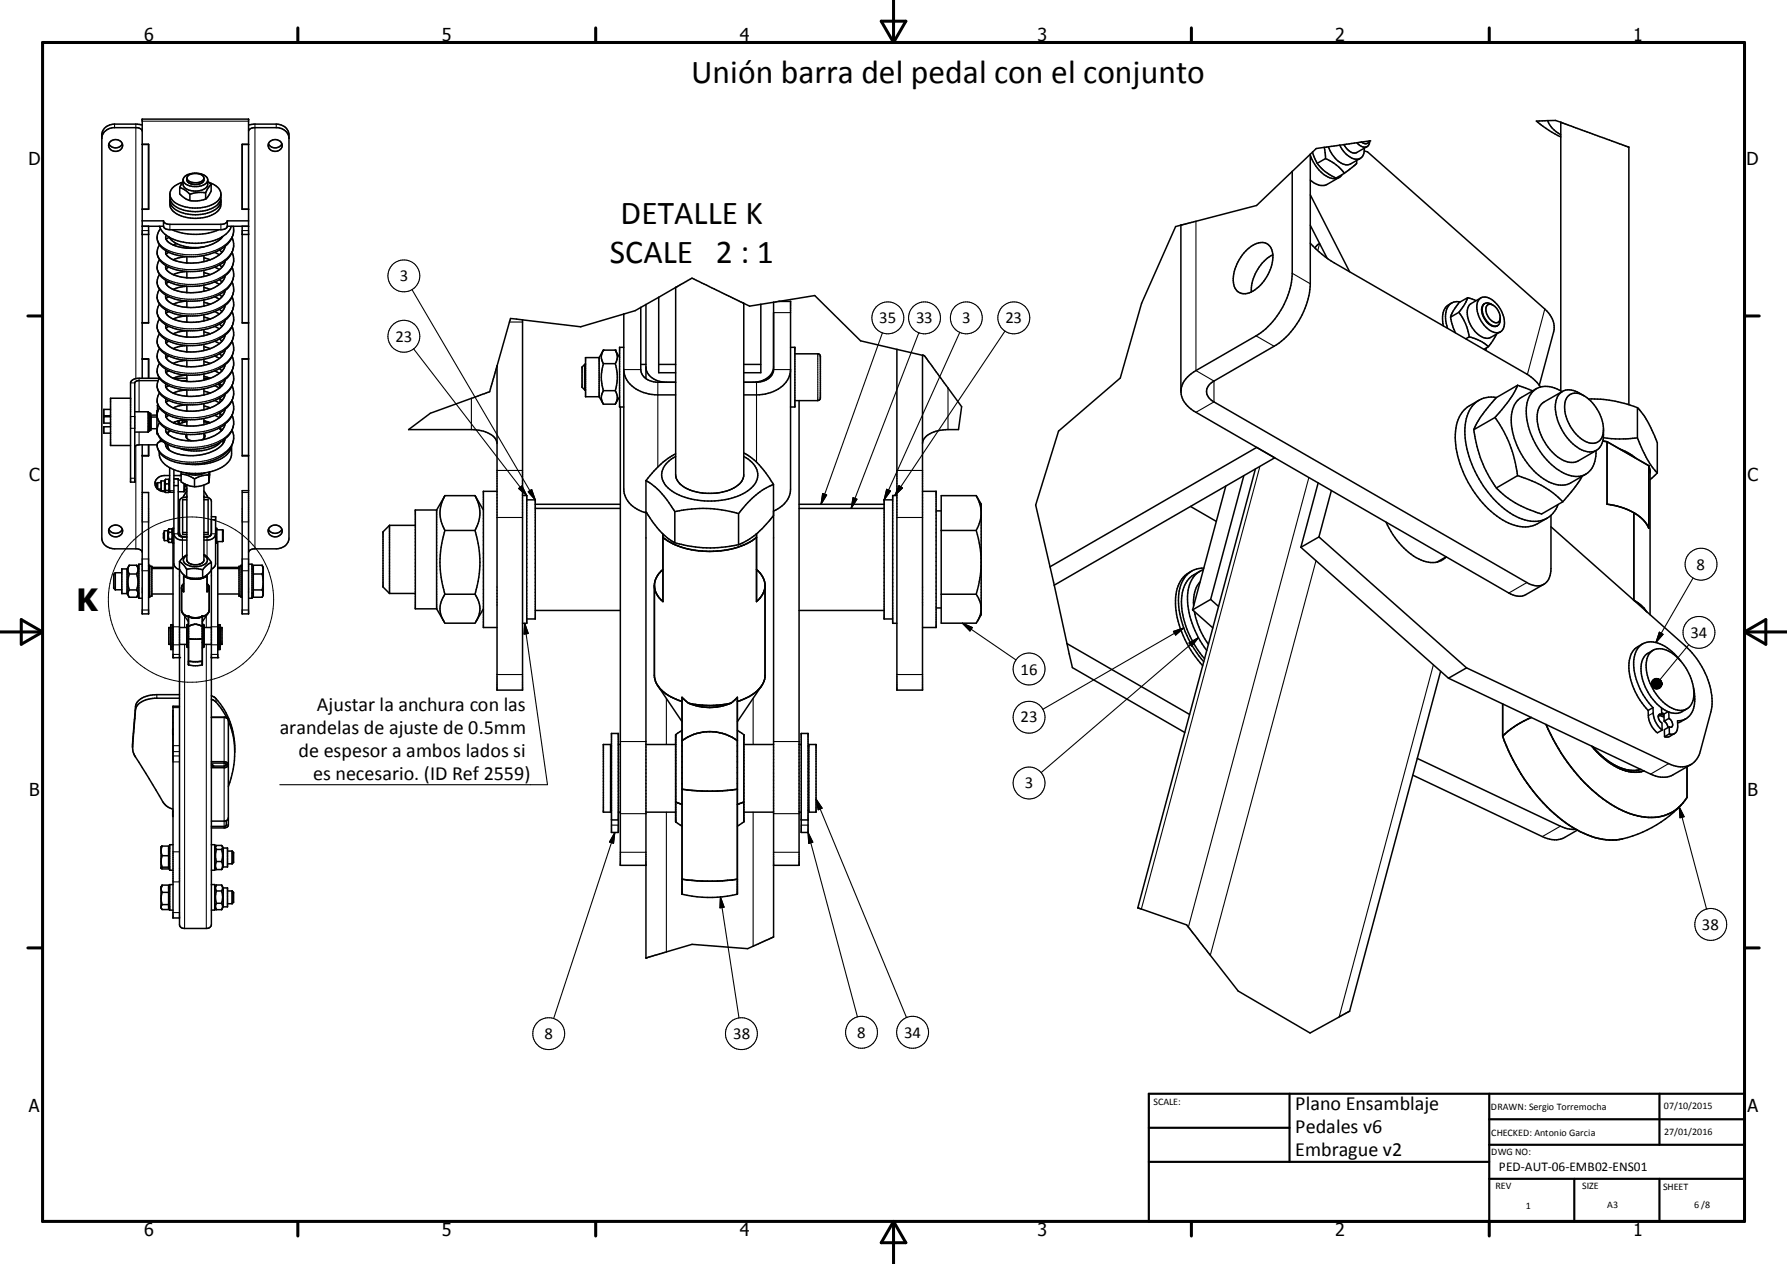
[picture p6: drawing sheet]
<svg xmlns="http://www.w3.org/2000/svg" width="420mm" height="297mm" viewBox="0 0 420 297" stroke-linecap="round" stroke-linejoin="round" font-family="sans-serif">
<defs><g id="words">
<g font-size="7.9">
<text x="162.5" y="19.5">Unión barra del pedal con el conjunto</text>
<text x="145.9" y="52.7">DETALLE K</text>
<text x="143.3" y="61.7">SCALE 2 : 1</text>
</g>
<text font-size="7.2" x="17.9" y="143.5">K</text>
<g font-size="4.7">
<text x="74.5" y="167">Ajustar la anchura con las</text>
<text x="65.8" y="172.5">arandelas de ajuste de 0.5mm</text>
<text x="70.2" y="177.8">de espesor a ambos lados si</text>
<text x="73.6" y="183.2">es necesario. (ID Ref 2559)</text>
<text x="304.5" y="260.8">Plano Ensamblaje</text>
<text x="304.5" y="266.2">Pedales v6</text>
<text x="304.5" y="271.6">Embrague v2</text>
</g>
<g font-size="4.2">
<text x="33.9" y="9.6">6</text>
<text x="103.9" y="9.6">5</text>
<text x="173.9" y="9.6">4</text>
<text x="243.8" y="9.6">3</text>
<text x="313.9" y="9.6">2</text>
<text x="383.9" y="9.6">1</text>
<text x="6.7" y="38.7">D</text>
<text x="410.5" y="38.7">D</text>
<text x="6.9" y="112.9">C</text>
<text x="410.7" y="112.9">C</text>
<text x="6.9" y="187.1">B</text>
<text x="410.7" y="187.1">B</text>
<text x="6.8" y="261.4">A</text>
<text x="410.7" y="261.4">A</text>
<text x="33.9" y="290.4">6</text>
<text x="103.9" y="290.4">5</text>
<text x="173.9" y="290.4">4</text>
<text x="243.8" y="290.4">3</text>
<text x="313.9" y="290.4">2</text>
<text x="383.9" y="290.4">1</text>
</g>
<g font-size="3.9">
<text x="94" y="66.1">3</text>
<text x="206.7" y="75.9">35</text>
<text x="215.3" y="75.9">33</text>
<text x="226.1" y="75.9">3</text>
<text x="236.3" y="75.9">23</text>
<text x="93" y="80.3">23</text>
<text x="398.8" y="133.9">8</text>
<text x="397.3" y="149.9">34</text>
<text x="239.9" y="158.5">16</text>
<text x="239.9" y="169.8">23</text>
<text x="240.9" y="185.3">3</text>
<text x="400" y="218.4">38</text>
<text x="128" y="244.1">8</text>
<text x="172.3" y="244.1">38</text>
<text x="201.5" y="243.8">8</text>
<text x="212.5" y="243.8">34</text>
</g>
<text font-size="3.1" x="352.3" y="275.3">PED-AUT-06-EMB02-ENS01</text>
<g font-size="2.4">
<text x="271.1" y="259.7">SCALE:</text>
<text x="350.4" y="260.8">DRAWN: Sergio Torremocha</text>
<text x="391.1" y="260.6">07/10/2015</text>
<text x="350.5" y="267">CHECKED: Antonio Garcia</text>
<text x="391.2" y="266.7">27/01/2016</text>
<text x="350.5" y="271.4">DWG NO:</text>
<text x="351.5" y="279.3">REV</text>
<text x="371.9" y="279.4">SIZE</text>
<text x="390.9" y="279.6">SHEET</text>
<text x="358.6" y="284.1">1</text>
<text x="377.8" y="283.9">A3</text>
<text x="398.2" y="283.8">6 /8</text>
</g>
</g></defs>
<g fill="none" stroke="#000" stroke-width=".36">
<path d="M25.6 33.8a1.77 1.77 0 0 0 3.2 0M26 33.2a1.61 1.61 0 0 1 1.9-.3 1.61 1.61 0 0 1 .8 1.7 1.65 1.65 0 0 1-1.9 .9 1.65 1.65 0 0 1-1.2-1.6zM33.4 33.9h1.5v15.3h-1.5M33.4 33.9h1.5M33.4 29.4l-1.5-.2h-5a2.81 2.81 0 0 0-3 2.5v94.7a2.81 2.81 0 0 0 3 2.6h5.3l.8 .2 .4 .6M33.4 30.8l-.4-.6-.8-.2h-5.7a2.81 2.81 0 0 0-2.6 2.5M56.9 33.9h1.5M58.4 30.8l.3-.4 .9-.4h5.7a2.76 2.76 0 0 1 2.6 2.5M58.4 29.4l1.5-.2h5a2.76 2.76 0 0 1 3 2.5v94.7a2.77 2.77 0 0 1-3 2.6h-5.3l-.9 .3-.3 .5M58.4 33.9h-1.5v15.3h1.5M63.1 33.8a1.77 1.77 0 0 0 3.1 0M63.3 33.4a1.6 1.6 0 0 1 2.1-.5 1.6 1.6 0 0 1 .7 2 1.63 1.63 0 0 1-2 .6 1.63 1.63 0 0 1-.9-1.9z"/>
<path d="M308 36.2l-12.6 12.1-17.8 4.6M308 36.2v30.5a18.7 18.7 0 0 1-8.5 14.7l-14.2 8.1a2.59 2.59 0 0 0-1.7 2.5 2.59 2.59 0 0 0 1.7 2.4l73.6 42.5a4 4 0 0 0 4 .4M308 36.5a8.1 8.1 0 0 0 5.3 5.5l1.4-.3M308.5 35.7l1.1 2.7M309.6 38.4a11.5 11.5 0 0 0 4.4 3.4l2-1.1M311.3 34.6l-1.9 .3-1.4 1.3M311.3 34.6l.3 2.7M311.6 37.3l2.5 1.5 1.9 1.9M311.6 37.3l-2 1.1M312.2 34.5l-.9 .1M312.2 34.5a5.9 5.9 0 0 0 4.4 4.2l.9-.2 2.2-1.3M314.9 34.1l-2.7 .4"/>
<path d="M314.9 34.1a5.3 5.3 0 0 0 4.2 3.3 2.11 2.11 0 0 0 1.6-2.6M315.9 34l-1 .1M315.9 34a2.67 2.67 0 0 0 3 1.8M318.8 37.7a1.3 1.3 0 0 1-.7 1.4l-2.1 1.6M318.9 33.5l-3 .5M320 33.4l-1.1 .1M320.7 35.5l.7 .2 41.7 36.9a5.5 5.5 0 0 1 2.1 5.4l-3.4 12.5M321.3 34.4l-2.4 1.4M321.9 33.1l-1.9 .3M321.9 33.1h.1M321.9 33.1a1.08 1.08 0 0 1-1.9 .3M321.9 33.1a1.28 1.28 0 0 1-.6 1.4 1.28 1.28 0 0 1-1.6-.3l-.8-.7"/>
<path d="M363.8 28.3l-2.7 .2a28.5 28.5 0 0 0 5.8 3.7M363.8 28.3h1.8l1.3 .4M363.8 28.3a6.3 6.3 0 0 0 3.1 3.4M366.9 28.7v63.2M366.9 28.8l16 5.8v60.5M33.4 53.2h5M33.4 49.2h1.5M33.4 55.1h1.5M33.4 51.9h5M34.9 53.2v22.7h-1.5M37.5 53.2a6.6 6.6 0 0 0 5.6 3.7 12.8 12.8 0 0 0 10-1.9l1-1.1 .3-.7M37.7 53.8a3.2 3.2 0 0 0 1.2 5.1 12.7 12.7 0 0 0 9 1.1"/>
<path d="M38.4 51.9v1.3M38.4 51.9l.5 .6 .7 .2h12.6l.8-.2 .4-.6M38.4 53.2a1.29 1.29 0 0 0 1.5 .8h12l1.1-.3 .4-.5M39 58.9a1.77 1.77 0 0 0 1.4 2 12.4 12.4 0 0 0 9 .1M39.1 55.3l-.2 .4 .1 .5M39.7 59.3l-.7 .4M39.7 55.7a7.7 7.7 0 0 0 6.9 2.5l1.2-.2M39.8 55.8l-.8 .4M39.9 45.8a3.7 3.7 0 0 0 3.1 2.7 9.1 9.1 0 0 0 8.3-1.4l.6-1.2M40 46.8a2.87 2.87 0 0 0 2.1 2.9 9.2 9.2 0 0 0 9.1-1l.7-1.2M40.4 54a14.4 14.4 0 0 0 11 0M41.5 57.3l-.8 .3"/>
<path d="M42.2 44.1l1.5 .7 .9 .8M42.2 44.1v1.5l1.2 1 1.2 .5M42.9 42.8a3.4 3.4 0 0 0-3 3.7 3.6 3.6 0 0 0 3.2 2.9 9.1 9.1 0 0 0 8.1-1.4 3 3 0 0 0-1.6-5l-.6-.2M43 42.7l-.8 1.4M43.4 41.5a4.2 4.2 0 0 1 5.2 .2l.2 .4v1.2a2.51 2.51 0 0 1-2.9 1.6 2.67 2.67 0 0 1-2.9-1.6v-1.1zM43.9 41.9a1.52 1.52 0 0 0 1.9 1.5 1.67 1.67 0 0 0 2.1-1.5M43.9 58l-.1 .3M44.2 41.3a2.69 2.69 0 0 1 3.7 .4 1.62 1.62 0 0 1-2.1 1.2 1.44 1.44 0 0 1-1.8-1.3zM44.6 45.6v1.5M48.3 45.3h-.2a7.5 7.5 0 0 0-3.5 .3M48.3 46.8l-.2 .1a7.1 7.1 0 0 1-3.5 .2M48.3 45.3v1.5"/>
<path d="M48.8 42.4a3 3 0 0 1-3.5 1.4 2.54 2.54 0 0 1-2.3-1.4M48.8 42.7l.8 .7M49.6 43.4l-.6 .7-.7 1.2M49.6 43.4v1.5l-.6 1.2-.7 .7M50.4 59.3l1.2 .5M51.6 58.8l.6 .5M51.6 59.8l-2.2 1.2M51.9 46.8a3.3 3.3 0 0 1-2.6 4 9.3 9.3 0 0 1-8.7-1.2l-.6-.9-.1-1.5M52.1 55.8h.1M52.1 55.7l-.4 .6M52.2 59.3l-.6 .5M52.4 55.6a9.9 9.9 0 0 1-8.1 2.7l-1-.1a5.7 5.7 0 0 1-4.3-2"/>
<path d="M52.9 57.9l-.2 .7-.5 .7M53.4 53.2h5M53.4 51.9h5M53.4 51.9v1.3M54.5 55.8a4.9 4.9 0 0 1-2.6 6.2 13.4 13.4 0 0 1-13.5 0 3.2 3.2 0 0 1-.9-4.4M54.5 59.3a4.8 4.8 0 0 1-2.2 6 13.4 13.4 0 0 1-13.9 .2 3.2 3.2 0 0 1-.9-4.5M54.8 53.2a5.3 5.3 0 0 1-3.7 5.8l-3.2 1M56.9 49.2h1.5M56.9 55.1h1.5M56.9 53.2v22.7h1.5M277.6 52.9v39.3a6 6 0 0 0 3.5 4.7l73.5 42.5a4.1 4.1 0 0 0 4 .3l4.3-2.4M277.6 52.9l-1.3 .3-8 18.1-5 17.5-14.5 12.5-5.4 17.4 4.4 18.8"/>
<path d="M277.6 52.9h.1M292.8 59a4.6 4.6 0 0 1 4.9-1.8 3.9 3.9 0 0 1 1.4 4.4 9.7 9.7 0 0 1-5.9 7.3 2.69 2.69 0 0 1-3.3-3 10.4 10.4 0 0 1 2.9-6.9zM299.2 59.8a10 10 0 0 0-5.1 8.8M303.7 40.3v23.9a18.8 18.8 0 0 1-8.5 14.7l-14.1 8.2a6.2 6.2 0 0 0-3.5 4.6M308 57.2a24.9 24.9 0 0 0 5.6 4.6l45.3 26.1 1.4 1.1 1.8 1.9M308 52.9l3.9 7.8M308 45.8l9.2 18.1M310.2 57.2l-1.1 1.1M315.5 41l-.5 .5-3.1 1.8a3.4 3.4 0 0 1-3.9-1M33.4 75.8h1.5M37.5 68a2.96 2.96 0 0 0 0 3.4M39 63.2l.4 .5 1 .7a11.6 11.6 0 0 0 6.6 .8l2.4-.7"/>
<path d="M39 66.6a6.1 6.1 0 0 0 5 2.2l3-.2 2.4-.6M39 62.4v.8M39 70.1a6.3 6.3 0 0 0 5.4 2.1l2.6-.1 2.4-.6M39 72.9v.7M39 76.3v.8M39 79.8v.7M39 77.1a6.1 6.1 0 0 0 5 2.1l2.6-.1 2.8-.7M39 73.6a6.3 6.3 0 0 0 5.4 2.1l2.6-.1 2.4-.6M39 69.4v.7M39 65.9v.7M39.7 62.8l-.7 .4M39.7 66.2l-.7 .4"/>
<path d="M39.7 69.7l-.7 .4M39.7 73.2l-.7 .4M39.7 76.7l-.7 .4M43.8 77.7l-1.7 .3-1.4 .4M43.8 74.2l-1.7 .3-1.4 .5M43.8 70.7l-1.7 .3-1.4 .5M43.8 67.3l-1.7 .2-1.4 .5M43.8 63.8l-1.7 .2-1.4 .5M43.8 60.3l-1.7 .3-1.4 .4M43.9 60.3l-.1 1.5M43.9 63.8l-.1 1.5M43.9 67.3l-.1 1.4"/>
<path d="M43.9 70.7l-.1 1.5M43.9 74.2l-.1 1.5M43.9 77.7l-.1 1.5M47.9 60v1.5M47.9 63.5v1.4M47.9 67v1.4M47.9 70.5v1.4M47.9 74v1.4M47.9 77.4v1.5M47.9 78l1.5 .4M47.9 74.5l1.5 .5M47.9 71l1.5 .5"/>
<path d="M47.9 67.5l1.5 .5M47.9 64.1l1.5 .4M47.9 60.6l1.5 .4M50.4 62.8l1.2 .5M50.4 66.2l1.2 .6M50.4 69.7l1.2 .6M50.4 73.2l1.2 .6M50.4 76.7l1.2 .5M51.6 79.6l.6 .6M51.6 76.2l.6 .5M51.6 77.2l-2.2 1.2M51.6 72.7l.6 .5"/>
<path d="M51.6 73.8l-2.2 1.2M51.6 69.2l.6 .5M51.6 70.3l-2.2 1.2M51.6 65.7l.6 .5M51.6 66.8l-2.2 1.2M51.6 62.2l.6 .6M52.2 76.7l-.6 .5M52.2 73.2l-.6 .6M52.2 69.7l-.6 .6M52.2 66.2l-.6 .6M52.2 62.8l-1.1 .9-1.7 .8M52.9 78.7l-.3 .9-1 1.1"/>
<path d="M52.9 75.3l-.2 .7-.5 .7M52.9 71.8l-.2 .7-.5 .7M52.9 68.3l-.2 .7-.5 .7M52.9 64.8l-.2 .7-.5 .7M52.9 61.3l-.2 .8-.5 .7M54.5 62.8a4.8 4.8 0 0 1-2.6 6.2 13.4 13.4 0 0 1-13.5 0 3.2 3.2 0 0 1-.9-4.5M54.5 66.2a4.8 4.8 0 0 1-2.2 6 13.8 13.8 0 0 1-13.6 .5l-1.2-1.3M54.5 69.7a4.8 4.8 0 0 1-2.2 6 13.4 13.4 0 0 1-13.9 .2 3.2 3.2 0 0 1-.9-4.4M54.5 73.2a4.9 4.9 0 0 1-2.6 6.2 13.4 13.4 0 0 1-13.5 0 3.2 3.2 0 0 1-.9-4.4M54.5 76.7a4.8 4.8 0 0 1-2.2 6 13.4 13.4 0 0 1-13.9 .2 3.2 3.2 0 0 1-.9-4.5M56.9 75.8h1.5M122.8 75.2l-2.8-.4-3.2 11.2"/>
<path d="M122.8 75.2v87h-6v-76.2M146.6 73.8v41.1a6.3 6.3 0 0 0 5.4 5.7M150.6 72.2l-1.3 .8-12.8 3.8-13.7-1.6M150.6 72.2v14.6a3.6 3.6 0 0 0 4 3h4.2M151.8 71.6v17.4M154.8 69.9l-4.2 2.3M154.8 69.9v17.7h4M158.8 67.5v44.1a4.7 4.7 0 0 0 3.8 3.7 12.3 12.3 0 0 0 11.2-1.6l.8-1 .2-1.1v-40.3M158.8 67.5h.1M158.8 67.5l-4 2.4M158.8 67.5l3.8-2.1 12.2 5.9M174.8 71.3h.1"/>
<path d="M174.8 71.3l1.4 .6 2.6-.4M178.8 71.5v16.1h-4M181.8 71v15.8a3.6 3.6 0 0 1-4 3h-3M181.8 71l-3 .5M181.8 71l1.2-.2h2.8v44.1a5.8 5.8 0 0 1-4 5.2M183.1 70.8l8.4-1.4 10.8 10.7 8.5 2M341 74.5l.3 1.6 .8 2.1M341.2 71.2a3.7 3.7 0 0 0-2.1 4.3l.2 1.1M342.9 73.4l.5 .7a12.4 12.4 0 0 1 1.9 5.1M342.9 73.4l-1.9 1.1M343.2 70.9a2.77 2.77 0 0 0-3.4 3v1.5l.4 1.7M345 70l-1 1.9-1.1 1.5"/>
<path d="M345 70l2 .6M345 70l-2 1.1-1.4 1.9-.6 1.5M345.3 79.2l2.6 .9 1.9 1.4M345.3 79.2l-.8 .4M347.8 70.3a2.4 2.4 0 0 1 3.2 .4 6.6 6.6 0 0 1 2.4 6.3 1.95 1.95 0 0 1-3.1 .7 6.6 6.6 0 0 1-2.9-6.9zM348.1 70l-2.3 1.3a3.6 3.6 0 0 0-.5 4.4 5.3 5.3 0 0 0 4.5 3.8l2.9-1.5M348.9 71.4a2.68 2.68 0 0 0 .1 3.6 2.62 2.62 0 0 0 2.9 1.6M349 71.3l-.1 .1M350.9 71.7a1.42 1.42 0 0 0-2.4 .3 4.1 4.1 0 0 0 2.9 4.7l.5-.1M351.7 78.5l-1.9 3M352 76.5l-.1 .1M352.6 74.8a1.02 1.02 0 0 1-.6 1 1.02 1.02 0 0 1-1.2-.3 3.1 3.1 0 0 1-1.3-3.7 1.51 1.51 0 0 1 2.3 .7 3.4 3.4 0 0 1 .3 3.9l-.2 .2"/>
<path d="M26 96.2h-1.6v1.5h1.6M26 97.9h-1.6v1.5h1.6M30.7 93.6h-4.7v11.1h4.7M31.7 96.8h3.1M33.4 84.3h1.5v4.6M33.4 88.9v-60.9h25v116.3h-1.5v-29h1.5M33.4 84.4h1.5M34.8 96.8l.3 .2v4.3l-.3 .2M34.8 96.8v4.7M35.1 97.1h.3v1M35.4 98.1v2.6M35.4 97.5h1.5"/>
<path d="M36.9 97h.1M36.9 98l-1.5 .1M37 96.5h-.1v5.5h.2M37.1 95.1l-.1 .1 .1 1.5M37.5 95.8a3.3 3.3 0 0 0 1.6 4.9 10.9 10.9 0 0 0 4.7 1.4M39 80.5l.6 .8 1.2 .7a12 12 0 0 0 6.5 .5l2.1-.6M39 84.1a6.4 6.4 0 0 0 5.4 2.1l2.6-.2 2.4-.6M39 87.5a5.4 5.4 0 0 0 4.3 2.1h3.3l2.8-.7M39 94.5a6.2 6.2 0 0 0 5 2.1l2.6-.1 2.8-.7M39 83.3v.8M39 93.7v.8M39 97.2v.8"/>
<path d="M39 98a5.7 5.7 0 0 0 4.7 2.1l2.9-.1 2.8-.7M39 90.2a1.77 1.77 0 0 0 1.4 2 12 12 0 0 0 9 .2M39 86.8v.7M39.7 80.2l-.7 .3M39.7 83.7l-.7 .3M39.7 87.2l-.7 .3M39.7 90.6l-.7 .4M39.7 94.1l-.7 .4M39.7 97.6l-.7 .3M40.9 99.2v.2M41.1 99.2l-.1 .3M41.6 99h.2"/>
<path d="M41.8 99l.1 .6M41.9 98.9l-.1 .1M42.1 98.9v.7M42.5 89.4h1.4M42.9 99.2h.3M42.9 99.3v-.6l1 .4-2.1 .6M43.8 93.1h.1M43.8 98.6l-2.1 .3-1 .4M43.8 95.1l-1.7 .3-1.4 .4M43.8 91.6l-1.7 .3-1.4 .5M43.8 88.1l-1.7 .3-1.4 .5h3.2M43.8 84.7l-1.7 .2-1.4 .5"/>
<path d="M43.8 81.2l-1.7 .2-1.4 .5M43.9 81.2l-.1 1.5M43.9 84.7l-.1 1.4M43.9 88.1l-.1 1.5M43.9 91.6v1.5M43.9 95.1l-.1 1.5M43.9 98.6v1.5M47.9 80.9v1.5M47.9 84.4v1.5M47.9 87.9v1.4M47.9 91.4v1.4M47.9 94.8v1.5"/>
<path d="M47.9 98.3v1.5M47.9 99.1l1.3 .3M47.9 98.9l1.5 .4M47.9 95.4l1.5 .4M47.9 91.9l1.5 .5M47.9 88.4l1.5 .5M47.9 84.9l1.5 .5M47.9 81.5l1.5 .4M47.9 88.9h1.5M48.3 99l-.3 .1M49 99.2h-.3M50.4 80.2l1.2 .5"/>
<path d="M50.4 83.6l1.2 .6M50.4 87.2l1.2 .5M50.4 90.6l1.2 .6M50.4 94.1l1.2 .5M50.4 97.6l1.2 .5M51.4 90.2l.3 .9-.1-1 .6 .5M51.6 97l.6 .6M51.6 98.1l-2.2 1.2M51.6 93.6l.6 .5M51.6 94.6l-2.2 1.2M51.6 91.2l-2.2 1.2M51.6 86.6l.6 .6"/>
<path d="M51.6 87.7l-2.2 1.2M51.6 83.1l.6 .6M51.6 84.2l-2.2 1.2M51.6 80.7l-2.2 1.2M51.7 93.6v1M51.7 97.1v.9M52.2 97.6l-.6 .5M52.2 94.1l-.6 .5M52.2 90.6l-.6 .6M52.2 87.2l-.6 .5M52.2 83.7l-.6 .5M52.9 99.6l-.2 .7-.5 .8"/>
<path d="M52.9 96.1l-.2 .8-.5 .7M52.9 92.7l-.2 .7-.5 .7M52.9 89.2l-.2 .7-.5 .7M52.9 85.7l-.2 .7-.5 .8M52.9 82.2l-.2 .7-.5 .8M54.5 80.2a4.8 4.8 0 0 1-2.6 6.2 13.4 13.4 0 0 1-13.5 0 3.2 3.2 0 0 1-.9-4.5M54.5 83.7a4.7 4.7 0 0 1-2.2 5.9 13.8 13.8 0 0 1-13.6 .5 3.2 3.2 0 0 1-1.2-4.7M54.5 87.2a4.7 4.7 0 0 1-2.2 5.9 13.8 13.8 0 0 1-13.6 .5 3.2 3.2 0 0 1-1.2-4.7h-4.8a1.83 1.83 0 0 0-2 1.1v23.3h1v-23.3l.2-.4 .6-.2h4.7M54.5 90.6a4.8 4.8 0 0 1-2.6 6.2 13.6 13.6 0 0 1-13.2 .2 3.2 3.2 0 0 1-1.2-4.6M54.5 94.1a4.7 4.7 0 0 1-2.2 6 14.1 14.1 0 0 1-8.5 2M54.5 97.6a4.7 4.7 0 0 1-2.2 6 13.8 13.8 0 0 1-13.6 .4 3.2 3.2 0 0 1-1.2-4.7M56.9 84.4h1.5"/>
<path d="M58.4 84.3h-1.5v22.8h1.5M116.8 86.1l-1.7 6-13.9 5-5.2 3.8h14.8a6.9 6.9 0 0 1 5.7 2.4l.3 .9M116.8 86h.1M137.4 85.6v6M137.4 85.6l-.6 .6v4.8l.6 .6M137.4 91.6h.2M137.4 85.6h.2M140.8 84h-3.2v9.2h3.2M140.8 84v9.2M140.8 93.2l1 1.8M141.8 91.8l-.1 .2a2.72 2.72 0 0 0 .1 3M141.8 85.4a10.6 10.6 0 0 0 0 6.4"/>
<path d="M141.8 82.3l-.1 .2a2.71 2.71 0 0 0 .1 2.9M141.8 82.3l-1 1.7M141.8 95h2.8M141.8 91.8h2.8M141.8 85.4h2.8M141.8 82.3h2.8M144.6 82.3l.2 .4a2.84 2.84 0 0 1-.2 2.7M144.6 85.4l.1 .5a10.7 10.7 0 0 1-.1 5.9M144.6 91.8l.2 .5a2.81 2.81 0 0 1-.2 2.7M144.6 82.3l1 1.7M145.6 93.2l-1 1.8M145.8 95.6v107.7h6"/>
<path d="M146.6 86.8a6.3 6.3 0 0 0 5.3 5.6l2 .4h4.9M146.6 81.6h-1v14h1M150.6 85.6h1.2M151.8 86.2a4.4 4.4 0 0 0 4.8 3.6M154.8 85.6h4M174.8 85.6h4M181.8 86.2a4.4 4.4 0 0 1-4.8 3.6M185.8 86.8a6.3 6.3 0 0 1-5.2 5.6l-2.1 .4h-3.7M185.8 81.6h1v14h-1M186.8 83.1h5.4l.4 .1 .2 .5v9.8l-.1 .4-.5 .2h-5.4M187.8 94.1v109.2h-6M210.8 82.1v80.1h6v-78.7"/>
<path d="M210.8 82.1l6 1.4M216.8 83.5h.1a2.78 2.78 0 0 1 1.5 1.6l7.6 10.5-.7 5.3h-2.5a7 7 0 0 0-5.7 2.4l-.3 .9M347.6 94.1a10.3 10.3 0 0 0-3.6 2.4 11.4 11.4 0 0 0-1.5 9.8 25 25 0 0 0 11.4 16.3 7.7 7.7 0 0 0 7.5 .5l2.2-1.3M349.4 81.7l-.2 .6M349.8 81.5l-1 .6M351.4 98.1a28.3 28.3 0 0 1 5.3 13.7M351.4 98.1l-5 2.9M351.7 93.4a27.8 27.8 0 0 0-5.3 7.6M351.8 93.4a6 6 0 0 0-7.1 5 20.2 20.2 0 0 0 2.9 14.1 21.1 21.1 0 0 0 10.1 9.5 6.1 6.1 0 0 0 8.6-3.5M356.7 90.5a26.3 26.3 0 0 1-5.3 7.6M356.7 90.5l3.6 1.4M356.7 90.5l-5 2.9"/>
<path d="M361.1 91.3l-3.5 2.1a6.2 6.2 0 0 0-2.4 6 18.1 18.1 0 0 0 8.8 13.8 5.5 5.5 0 0 0 5.2 .3l3.6-2.1M367.1 92a5.5 5.5 0 0 0-6.6-.1 7.4 7.4 0 0 0-1.6 6.8 18.2 18.2 0 0 0 8.7 12.5 4.9 4.9 0 0 0 6.3-.8 7.1 7.1 0 0 0 1.2-4.5M367.2 92a3.9 3.9 0 0 1 4 .4 10 10 0 0 1 5.2 12.2l-1.2 1.2M367.2 92l-4.2 2.4a4.7 4.7 0 0 0-1.5 5.3 12 12 0 0 0 6.5 8.7l1.4 .3 1.2-.2 4.6-2.7M367.2 92a4.9 4.9 0 0 0-1.4 5.4 12.1 12.1 0 0 0 6.4 8.5l1.4 .3 .9-.1 .7-.3M372.2 92.9a2.76 2.76 0 0 0-3.2-.2 2.76 2.76 0 0 0-1.3 2.9 9.6 9.6 0 0 0 5.8 8.5 2.64 2.64 0 0 0 3.4-2.9M373.4 93.8h2.1a29.1 29.1 0 0 1 9.4 2M384.9 95.8a23.1 23.1 0 0 1 4.6 8.2v7.1M384.9 95.8v7.1M26 100.3h-1.6v1.5h1.6M31.7 101.5h3.1M33.4 104.5v39.8h1.5v-28.6h-1.5"/>
<path d="M33.4 107h1.5M34.9 104.5v2.6h-1.5M35.4 100.7h.1M35.4 100.7v.5h-.3M35.5 100.7h1.4M36.5 113.2l.4 .8M36.9 114.8l.1 .1M36.9 104.6a4.4 4.4 0 0 0 3.3 3.7 15 15 0 0 0 12.5-1l1.3-1.4 .4-1.1M36.9 104.5h-4.2l-.8 .2-.2 .4M37 114.9l1 .5 .8 .1M37 113.4v1.5M37 113.4l-.1 .2v1.2"/>
<path d="M37 114.9h.9M37 113.4h.9M37.6 103.8l-.6 .3-.1 .5M37.8 103.2l-.3 .6M38.7 113h-.8v2.3h.8M38.7 113v2.3M38.7 115.3l.1 .3M38.8 115.6l.1 .1 .8-.1M38.8 115.4v.2M38.9 115.3l-.1 .1M38.9 112.6l-.2 .4M38.9 115.2v.1"/>
<path d="M38.9 112.6l-.1 .4 .1 .7M38.9 113.7l-.1 .6 .1 .9M38.9 115.2h.7M38.9 113.7h.7M38.9 112.6h.7M39 100.7a1.96 1.96 0 0 0 1.6 2.1l2 .6 2.9 .2a10 10 0 0 0 6.7-2.5M39.4 104.4l.1 .8 .4 .6M39.6 112.6l.3 .4M39.6 112.6l.2 .4-.2 .7M39.6 113.7l.2 .6-.2 .9M39.6 115.2l.2 .3M39.7 101.4l-.5 .3"/>
<path d="M39.8 115.5h.1M39.8 115.5l-.1 .1M39.9 111.7h-1.2a1.88 1.88 0 0 0-2 .9 1.88 1.88 0 0 0 .2 2.2M39.9 109.9v5.8h1M39.9 101.2l-.4 .8M39.9 115.3l-.2 .3M40.9 112.5h1v13.1l.5 .5 1.5 .1M40.9 111.7l1.7 .1M40.9 110.4v22a1.64 1.64 0 0 0 1.3 1.5M40.9 114.1h1M41.9 112.8h.7M42.6 111.4v1.8a6.5 6.5 0 0 0 3.1 1.2"/>
<path d="M42.6 111.4a5.9 5.9 0 0 1 3.1 1.1M42.6 110.9v.5M43.4 113.7v1.8h-1.5M43.5 113.8l-.1 .2M43.6 111.1l1.1 .4 1.2 .1M43.8 102.1a1.2 1.2 0 0 0 1.3 1.5M43.9 114.8l-.5 .4M43.9 102.1v.9M43.9 116.9a1.29 1.29 0 0 0-1.7 .9v8.2M43.9 117.4h-1v8.2h1M43.9 116.5l-.2 .4M43.9 115.4l-.8 1.5"/>
<path d="M43.9 116.7l-.1 .2M45.7 112.5v1.9M45.9 111.3v.3M47.9 116.9a1.33 1.33 0 0 1 1.8 .9v7.8l-.6 .5-1.2 .1M47.9 114v17.6a1.94 1.94 0 0 1-2.5 1.1 1.48 1.48 0 0 1-1.5-1.1v-17.7l-.5 .5 .5-.4M47.9 101.8v1.2M47.9 117.4h1v8.2h-1M47.9 101.9a.89 .89 0 0 1-.4 1.5M47.9 115.4l.9 1.5M47.9 116.5l.3 .4M47.9 116.7l.1 .2M48.3 111.1l-1.2 .4-1.2 .1"/>
<path d="M49.1 111.6a6.3 6.3 0 0 0-3.4 .9M49.1 111.6v1.8a7.1 7.1 0 0 1-3.4 1M49.1 110.9v.7M49.3 110.9l-.2 2.4M51.5 100.6l.5 .6M51.6 100.5l.6 .6M51.9 103.8a9.2 9.2 0 0 1-9.2 1.7l-.6-.2M52 100.9l.1 .2M52.4 103.5v.7M52.9 103.1a4.5 4.5 0 0 1-3.1 3 12.4 12.4 0 0 1-9 .2 2.9 2.9 0 0 1-2.1-2.3l-.6-.3-.5 .1M54.4 104.8a5.5 5.5 0 0 1-.2 3 8.3 8.3 0 0 1-6.9 3.4 11.4 11.4 0 0 1-8.8-2.4l-1-1.4-.1-1.2M54.5 101.1a4.9 4.9 0 0 1-2.6 6.2 14.5 14.5 0 0 1-7.9 1.7"/>
<path d="M56.9 107h1.5M102.6 119.8h-5v23.3h5M102.6 119.8v23.3M104.6 116.5h7M104.6 116.5l-2 3.3M104.6 116.5a7.8 7.8 0 0 0 0 8.1M111.6 116.5l2 3.3M111.6 116.5a7.8 7.8 0 0 1 0 8.1M116.8 115.4h-3.2v32.1h3.2M122.8 116.4h1v30.1h-1M123.8 117.5h2v27.9h-2M125.8 118.5h20"/>
<path d="M125.8 119.5h20M151.8 112.9v7.3a19.2 19.2 0 0 0 6.8 7.3M151.8 112.9a18.4 18.4 0 0 1 6.8 7.3M158.8 107.2a4.8 4.8 0 0 0-3.1 5.4 7.6 7.6 0 0 0 5.3 4.2 18.2 18.2 0 0 0 14.7-1.4 4.2 4.2 0 0 0 2-5.5l-.9-1.2-2-1.5M158.8 106.6a19.8 19.8 0 0 0-7 6.3M174.8 106.5a15.5 15.5 0 0 1 6.5 6.6l.5 .7M181.8 113.8v106.4M181.8 113.8a19.9 19.9 0 0 0-8.2 6.9M187.8 118.5h20M187.8 119.5h20M209.8 117.5h-2v27.9h2M210.8 116.4h-1v30.1h1"/>
<path d="M216.8 115.4h3.2v32.1h-3.2M229.5 116.5h-8.3v29.9h8.3a5.5 5.5 0 0 0 0-6.8M229.5 116.5l1.1 1.9v26.1l-.9 1.5M229.5 116.5a7.7 7.7 0 0 1 0 8.1M279.8 119l6.1 3.5M288.1 114.2l-7.8 29.1M292.4 111.8l-7.8 29M295.1 110.2l-27.7 103.1 11.5 4 12.1 15.6 16.9 9.8 9.3-5.1 21.4-79.9M295.4 105.1l-48.6 28.1M299.6 107.6l-51.8 29.9M309.8 113.5l-4 15.1M312.9 115.3l-2.9 10.9"/>
<path d="M346.4 101a29.1 29.1 0 0 0 5.3 13.7M351.7 114.7a23 23 0 0 0 10.6 6.1l5-2.9M356.7 111.8a22.8 22.8 0 0 1 10.6 6.1M356.7 111.8l-5 2.9M371.9 111.9a36 36 0 0 1-4.6 6M376.7 103.7l1 .1M376.9 102.8a31.1 31.1 0 0 0 8 .1M377.7 103.8v14.7l.8 .1M377.7 103.8l9.8 5.6M378.5 118.6l3 .7 2.5 1.2M378.6 118.6a12.7 12.7 0 0 1 8.4 4.6l.5 .9M380.8 105.5l1.8 .8 1.9 1.3"/>
<path d="M384.9 102.9a24.1 24.1 0 0 0 4.6 8.2M387.5 109.4l.3 1.3v33.8M387.5 109.4v14.7M389.5 111.1l-1.7 1.6M25.6 124.4a1.77 1.77 0 0 0 3.2 0M25.8 124a1.63 1.63 0 0 1 2-.5 1.63 1.63 0 0 1 .9 1.7 1.65 1.65 0 0 1-1.9 .9 1.65 1.65 0 0 1-1.2-1.7zM27.1 134.6v4M27.1 134.6l-.4 .4v3.2l.4 .4M27.1 138.6h1.5M27.1 134.6h1.5M29.9 133.7h-1.3v5.8h1.3M29.9 133.7v5.8"/>
<path d="M29.9 139.5l.4 .7M30.4 132.8l-.5 .9M30.4 138.6a1.37 1.37 0 0 0 0 1.7h1.7a1.37 1.37 0 0 0 0-1.7M30.4 134.9a5.8 5.8 0 0 0 0 3.7M30.4 132.8a1.88 1.88 0 0 0 0 2.1M30.4 138.6h1.7M30.4 134.9h1.7M30.4 132.8h1.7M32.1 132.8l.5 .9M32.1 132.8a1.88 1.88 0 0 1 0 2.1M32.1 134.9a5.8 5.8 0 0 1 0 3.7M32.6 139.5l-.4 .7"/>
<path d="M33.4 132.6h-.8v8h.8M34.9 132.8h.3v7.5h-.3M35.2 133.1h.5v7h-.5M35.7 133.3h5M35.7 133.6h5M35.7 139.6h5M38.6 125.1l-.2 .2v1.2l.2 .1M38.6 126.6h.1M38.6 125.1h.1M39.4 124.7v2.3M39.4 124.7h-.8v2.3h.8M39.4 127l.3 .5"/>
<path d="M39.7 126.7l-.2 .4 .2 .4M39.7 125.1l-.2 .8 .2 .8M39.7 124.3l-.2 .4 .2 .4M39.7 124.3l-.3 .4M39.7 127.5h.7M39.7 126.7h.7M39.7 125.1h.7M39.7 124.3h.7M40.4 124.3v.8M40.4 125.1v1.6M40.4 126.7v.8M40.4 124.3l.2 .4"/>
<path d="M40.6 127l-.2 .5M40.7 127.6v26.9h1.5M40.9 124.1h-.3v3.5h.3M40.9 125.4a1.81 1.81 0 0 0 2 1.5h1M41.9 125.1h.3M42.2 132v85.3l.4 .7 .8 .2 5.3-.1 .7-.3 .3-.5v-85.1M42.2 125.3l.2 .5 1 .4M42.2 132l.8 .6 .9 1.2M42.2 133.8l.8 1.1 .9 .7M42.7 138.2l.1 .5M42.8 138.7l.4 .3M42.9 138.7a1.13 1.13 0 0 1 .3-1.5l-.5 .8v5.4a1.96 1.96 0 0 0 1.6 1.5"/>
<path d="M42.9 125.1h1M43 138.9l.2 .1M43.2 135.3a5 5 0 0 0 5.5 0M43.2 135.1v3.9M43.9 133.8v1.8M43.9 133.8a7 7 0 0 1 3.7 .1M43.9 135.6l.2 .1a7.5 7.5 0 0 0 3.5 0M43.9 130.5a1.19 1.19 0 0 0-.8 1.3 1.19 1.19 0 0 0 1.1 1 3.8 3.8 0 0 0 4.5-.9v-.6l-.8-.8M43.9 130.4l-.8 .6-.9 1M47.6 133.9v1.8M47.9 130.3l.7 .5 1.1 1.4M47.9 125.1h1"/>
<path d="M48.6 135.1l-1 .6M48.7 137.2l.5 .8v5.6l-1.6 2.5M48.7 135.1v3.9M48.8 137.3l.4 .8-.2 .6M48.9 138.9l-.2 .1M49 138.7l-.3 .3M49.2 138.2l-.2 .5M49.7 125.3l-.3 .5-.9 .4M49.7 121.4h1v11l-.2 .7-.8 .6M49.7 132.2l-1.1 .6-1 1.1M49.7 134l-1.1 1.1M50.7 125.4a1.77 1.77 0 0 1-2 1.5h-.8"/>
<path d="M50.7 124.1h.2v3.5h-.2M50.9 124.5h1.4l.1 .1v2.6l-1.5 .1M51.2 133.3h5M51.2 127.3v27.2h-1.5M51.2 133.6h5M51.2 139.6h5M56.7 133.1h-.5v7h.5M56.9 132.8h-.2v7.5h.2M58.4 132.6h.8v8h-.8M59.2 139.4h.3M59.2 133.7h.3M59.5 138.6h2.1"/>
<path d="M59.5 134.9h2.1M61.6 132.8h-2.1v7.5h2.1a1.47 1.47 0 0 0 0-1.7M61.6 134.9a6.4 6.4 0 0 1 0 3.7M61.6 132.8l.3 .5v6.5l-.3 .4M61.6 132.8a2.03 2.03 0 0 1 0 2.1M63.1 124.4a1.77 1.77 0 0 0 3.1 0M63.3 124a1.6 1.6 0 0 1 2.1-.5 1.6 1.6 0 0 1 .7 2 1.63 1.63 0 0 1-2 .6 1.63 1.63 0 0 1-.9-1.9zM91.6 123.4l-1.6 1.6v12.9l1.6 1.6M91.6 139.5h6M91.6 123.4v16.1M91.6 123.4h6M104.6 139.6a5.5 5.5 0 0 0 0 6.8h7a5.5 5.5 0 0 0 0-6.8"/>
<path d="M104.6 124.6a24.8 24.8 0 0 0 0 15M104.6 139.6h7M104.6 124.6h7M111.6 124.6a24.8 24.8 0 0 1 0 15M151.8 120.5v104.6l10.8-3.2 13.1 1 6.1-2.7M153.8 137.8l.2 .9 .4 1 1 1.3M155 134.6l-.8 1.4-.4 1.3v21.4a6.2 6.2 0 0 0 3.8 5l2.7 1.1M155 134.6a4.2 4.2 0 0 0-.3 5.6M155.4 134.2l.4-.4-.8 .8zM155.8 126.3a19 19 0 0 0 14.5 3 15.8 15.8 0 0 0 7.5-3M155.8 125.5v15.9l-.8-.9M158.6 120.2a29.2 29.2 0 0 1 15 .5"/>
<path d="M158.6 127.5a29.7 29.7 0 0 0 15 .5M158.6 120.2v7.3M173.6 120.7v7.3M177.8 125.4v16l.4-.5M177.8 133.8l.4 .4M178.2 134.2a4.4 4.4 0 0 1 0 6.8M178.2 134.2l1 1.3 .6 1.8v21.4a6.2 6.2 0 0 1-3.8 5l-2.7 1.1M179.8 137.8l-.6 1.9-1 1.2M181.8 121.1a19.2 19.2 0 0 1-8.2 6.9M220 120h1.2M221.2 139.6h8.3M221.2 124.6h8.3"/>
<path d="M229.5 124.6a24.6 24.6 0 0 1 0 15M247.8 137.5l3 13.7M280.1 134.2a7 7 0 0 0-3.8 6.9 23.4 23.4 0 0 0 6.4 15.3M282 134.2a7 7 0 0 0-4.3 7.2 21.6 21.6 0 0 0 5.4 13.4M282.1 136.7a7.3 7.3 0 0 0-1.5 5.7M282.9 133.9a6.3 6.3 0 0 0-3.8 6.2 21.3 21.3 0 0 0 4.5 12.8M283 133.5a5.8 5.8 0 0 0-5.8 5.4 21.4 21.4 0 0 0 5.1 15.9l.6 .7M305.8 128.6l34.7 30.8M310 126.2l34.7 30.7M310 126.2l-4.2 2.4M325.8 122.7a17.2 17.2 0 0 0 8.8 9.1 4.8 4.8 0 0 0 5.3-1l-2.1 1.3M364.5 121.1v12.5a4.1 4.1 0 0 1-1.6 3.7"/>
<path d="M364.5 123.8l31.7 28a18.5 18.5 0 0 1 6.2 14.3l-2.7 10.4a4.6 4.6 0 0 1-6.9 3.2l-48.1-22.8M384 120.5a7.7 7.7 0 0 1 3.5 3.6M384 120.5v20.6M40.1 151.3h.1M40.1 147.6h.1M40.1 147.5h-.4v3.9h.4M40.2 146.8h.4v5.8h-.4zM40.2 151.9h.4M40.6 151.4h.1M40.6 147.5h.1M42.2 151.4h1.7M42.2 147.5h1.7"/>
<path d="M42.9 144l1.4 2.1M43.9 150.8l.4 .2M44.3 146.6l-.4 .3v5.1l.4 .3M44.3 147.2a2.71 2.71 0 0 1 3.3 0M44.3 150.1l1.1 .1 2.2-.1M44.3 155.4h3.3M44.7 145l-.4-.3v11.5l1.6 .2 1.7-.2v-11.5l-.4 .3M44.7 145l1.2 .2 1.3-.2M44.7 145l1.2 .3 1.3-.3M44.7 145l.9 .3 1.6-.3M47.6 146.6l.3 .3v5.1l-.3 .3M47.9 150.8l-.3 .2"/>
<path d="M47.9 151.4h1.8M47.9 147.5h1.8M48.9 144.1l-.4 .4-.9 .4M51.2 151.4h.1M51.2 147.5h.1M51.3 146.8h.4v5.8h-.4zM51.3 151.9h.4M51.7 151.3h.1M51.7 147.6h.1M51.7 147.5h.5v3.9h-.5zM102.6 143.1l1.8 2.9M113.6 143.1l-1.7 2.9"/>
<path d="M125.8 143.4h20M187.8 143.4h20M220 142.9h1.2M250.8 151.2l1.3 5.7 26.4 15.2M250.8 151.2l28.8 16.7M280.3 143.3l4.8 4.2M280.7 143.7a19.8 19.8 0 0 0 3.3 7.7M284.6 140.8l1.8 1.7M284.6 140.8l-4.3 2.5M340.5 159.4l47.5 22.5a5.7 5.7 0 0 0 5.2 .2l4.3-2.5M344.7 156.9l-4.2 2.5M383.9 141a8.2 8.2 0 0 1 3.1 2.7"/>
<path d="M386.1 151.3a5.2 5.2 0 0 0-3.2 5.7 16.3 16.3 0 0 0 4.5 9.9M388 153.2a3.7 3.7 0 0 1 4.7 .1 12.1 12.1 0 0 1 5.4 10.8 3.2 3.2 0 0 1-5.2 2.2 11.8 11.8 0 0 1-5.9-11.1l.3-.9zM388.6 152.8a4 4 0 0 0-2.7 2.8 11.6 11.6 0 0 0 6.9 11.9l1.3 .1a4.5 4.5 0 0 0 2.4-1M395 155.3a9.4 9.4 0 0 0-7.4-4.5 4.1 4.1 0 0 0-3.6 4.2 15.5 15.5 0 0 0 4.5 11.3M40.6 177.8h.1M40.6 178.4h.1M40.6 166.9h.1M40.7 171.2v1.4M42.2 165.9h-1.5v49.8h1.5M42.2 164.1h-5.8a4.6 4.6 0 0 0-4.5 2.4l-.7 8.9M42.2 163.2h-5.3a5.2 5.2 0 0 0-4.9 2.2l-.5 4.7a21.5 21.5 0 0 0-.2 6.8l7 11.5a3.8 3.8 0 0 0 2.4 1.7M49.7 163.5l.5 .2a16.7 16.7 0 0 1 5 13"/>
<path d="M49.7 164.3a3.9 3.9 0 0 1 2.2 2l1.4 2.4M49.7 179.8l.3 .2 .2-.1M49.7 179.5l.5 .4M49.7 168.5h3.2l.4 .2M49.7 179.3h3l.5 .3M49.7 179h3.2l.6 .2 .2 .4M49.7 168.6h3.2l.6 .2M50.2 179.9v.1M53.2 179.6l-.1 .3-.4 .1h-3M53.2 179.6h.5M53.3 168.7l.4 .5M53.6 169.1l.1 .1"/>
<path d="M53.7 169.4a20.5 20.5 0 0 1 0 15.4M53.7 179.6l-.2 .5-.6 .3h-3.2M53.7 169.2v24.7l-.2 .4-.6 .2h-3.2M141.8 174.9h1.7v15.9h-1.7zM143.5 175.4h.2M143.7 172.3h1.6v23.3h-1.6zM145.3 174.9h.5M151.8 174.9h7M154.6 161.1l5.7 8.5M160.3 171.6l-1.5 1v20.5l1.5 1M160.3 174a11 11 0 0 1 13 0M161.8 165.2l-1.5-1.3v46.2a27.9 27.9 0 0 0 13 0v-46.2l-1.5 1.3"/>
<path d="M161.8 165.2a22.4 22.4 0 0 0 10 0M161.8 165.2l2.5 .8M161.8 165.2l1.9 .6M164.3 166l2.5 .2M169.3 166l-2.5 .2M171.8 165.2l-2.5 .8M173.3 171.6l1.5 1v20.5l-1.5 1M174.8 174.9h7M179 161.1l-5.7 8.5M187.8 174.9h.5M188.3 172.3h1.6v23.3h-1.6zM189.9 175.4h.2"/>
<path d="M190.1 174.9h1.7v15.9h-1.7zM333.1 178.2l33.7 15.9 1.6 .6 2 .1M353.2 173a43 43 0 0 0 16.5 21.4 15.6 15.6 0 0 0 12.9 2.4 28.3 28.3 0 0 0 12.6-7.6M353.2 165.4v7.6M359.9 168.6a21.4 21.4 0 0 0-6.7 4.4M363.4 170.2a40.9 40.9 0 0 0 17 19.8 13.5 13.5 0 0 0 12.3 1l1.9-1.3 1.9-2.3v-7.2M374.4 175.4a14.4 14.4 0 0 0 9 5.6h1.2l1.1-.2M378.2 179.2l-1.8-1.5-2.3-2.4a17.2 17.2 0 0 0 8.1 5.8M378.7 179.5l1.4 .8 2 .8M387.4 166.9a6.2 6.2 0 0 0 1.8 5l.4 .3 1.1-.6M388.5 166.3a6 6 0 0 0 1.9 5l.3 .3M388.5 166.3l-1.1 .6"/>
<path d="M390.2 168.1l.9 .4M390.5 166.3l.1 1.6M390.6 167.5l.6 .3M390.6 167.9l.5 .2M390.6 167.9a.56 .56 0 0 0-.7 .1 .56 .56 0 0 0-.1 .7l.3 .7 .5 .5 .1 1.7M390.6 167.9l-.8 .5M391.1 169.4a1.92 1.92 0 0 1 .9 1.6M392.1 167.2l-1 .6v1.6M392.2 167.3l.1 1.5M392.3 168.8a1.45 1.45 0 0 1 .6 2.1l-.6-.1M392.3 168.8l-1.2 .6M392.3 170.8l-1.1 .7 .1 1.6"/>
<path d="M392.3 170.8l.1 1.7M392.4 172.5l-1.1 .6M393.6 172.4a2.52 2.52 0 0 1-2.1 .8l-.2-.1M396.3 168.9l-2 1M398.1 161.6a7.1 7.1 0 0 1-1.3 6.9l-1.1 .7-1.4 .2v1.2a1.52 1.52 0 0 1-1.9 1.9M37.9 199v5M37.9 199h.1M38.1 198.8l-.2 1.1 .2 1.2M38.1 198.8h1.5v5.4h-1.5l-.2-.2 .2-.2M38.1 198.8l-.2 .2M39.6 199.3h.3M40.7 198.5h-.8v6h.8"/>
<path d="M40.7 190.5v1.4M49.7 198.5h.8v6h-.8M50.7 198.8l-.2 .5M50.9 199.6l-.2-.4 .2-.5h1.2a.59 .59 0 0 1 0 .9M50.9 199.6l-.2 1.1 .2 1.7M50.9 199.6h1.2M52.1 199.6l.2 1.4-.2 1.4M52.2 198.8l.3 .5M52.5 199.3h1v4.4h-1M52.5 199.3v4.4M53.2 192.8v1.1l-.2 .2-3.3 .1M53.5 200h1.1"/>
<path d="M53.7 192.2l-.2 .5-.6 .2h-3.2M54.6 200v3M54.6 200l.3 .3v2.4l-.3 .3M143.5 190.4h.2M143.7 192.7h1.6M145.3 190.8h.5M151.8 190.8h7M158.8 188.5l1.5 .5M160.3 185.5a45.8 45.8 0 0 0 13 0M174.8 188.5l-1.5 .5M174.8 190.8h7M187.8 190.8h.5"/>
<path d="M188.3 192.7h1.6M189.9 190.4h.2M332.1 182.1l30.4 14.5a5.6 5.6 0 0 0 5.3 .2l3-1.7M382.1 181.1l1.3 .3M382.2 181.1l1.3 .3M383.4 181.4h1.9M385.3 181.4l-.6 .1M386.4 181.1l-1.1 .3M37.9 204h.1M38.1 208h1.5v5.7h-1.5l-.1-.1M38.1 208l-.2 .4v5l.1 .2M38.1 201.1a4.1 4.1 0 0 0 0 2.7"/>
<path d="M38.1 201.1h1.5M38.1 203.8h1.5M38.1 212.6l-.2 .5 .1 .5M38.1 208l-.2 .8 .2 .9M38.1 209.7a4.6 4.6 0 0 0 0 2.9M38.1 212.6h1.5M38.1 209.7h1.5M39.6 208.7h.3M39.6 203.7h.3M39.6 213h.3M40.7 207.9h-.8v6h.8M49.7 207.9h.8v6h-.8"/>
<path d="M50.5 203.7l.4 .6M50.5 213.1l.4 .7M50.9 202.4l-.2 .8 .2 1.1M50.9 209.4l-.2-.6 .2-.8h1.2a1.16 1.16 0 0 1 0 1.4M50.9 209.4l-.2 1.1 .2 1.7M50.9 212.2l-.2 .6 .2 1M50.9 202.4h1.2M50.9 204.3h1.2M50.9 208l-.4 .6M50.9 209.4h1.2M50.9 213.8h1.2M50.9 212.2h1.2"/>
<path d="M52.1 202.4l.2 1-.2 .9M52.1 212.2l.2 .8-.2 .8M52.1 209.4a4.6 4.6 0 0 1 0 2.8M52.1 208l.4 .6M52.5 208.6h1v4.5h-1M52.5 208.6v4.5M52.5 203.7l-.4 .6M52.5 213.1l-.4 .7M53.5 209.4h1.1M53.5 203h1.1M53.5 212.4h1.1M54.6 209.4v3"/>
<path d="M54.6 209.4l.3 .3v2.3l-.3 .4M160.3 206.6a43.8 43.8 0 0 0 13 0M181.8 220.2h.1"/>
</g>
<g fill="none" stroke="#000" stroke-width=".25">
<path d="M26.9 29.2v.8M31.9 29.2v59.8M33.4 28.5h25M59.9 29.2v99.8M64.9 29.2v.8M33.4 54.2h1.5M39.9 52.7v1.3M43.9 42.3a2.4 2.4 0 0 0 3.3 .8l.6-.4 .1-.4M51.9 52.7v1.3M54.9 54.1a5.6 5.6 0 0 1-4 4.6 14 14 0 0 1-12.7-.7 2.94 2.94 0 0 1-1.3-2.2M54.9 57.6a5.6 5.6 0 0 1-4 4.6 15.7 15.7 0 0 1-10.3 .5 4.4 4.4 0 0 1-3.7-3.4M56.9 54.2h1.5"/>
<path d="M281.1 52v35.1l4.2 2.4v4.9l-4.2 2.5M310.2 57.3l-.5 1.6M54.9 61a5.9 5.9 0 0 1-4.3 4.8l-3.4 .9-3 .1a8.8 8.8 0 0 1-6.9-2.8l-.4-1.2M54.9 64.5a5.7 5.7 0 0 1-4 4.6 14.9 14.9 0 0 1-11.3 .2l-.9-.5a3.1 3.1 0 0 1-1.8-2.6M54.9 68a5.3 5.3 0 0 1-3.6 4.4l-3.2 1.1-1.7 .2-2.2 .1a8.8 8.8 0 0 1-6.9-2.8l-.4-1.3M54.9 71.5a5.1 5.1 0 0 1-3.3 4.2l-1.4 .7-2.1 .6-1.7 .2-2.2 .1a9.3 9.3 0 0 1-6.7-2.6l-.5-.8-.1-.7M54.9 75a5.5 5.5 0 0 1-4 4.6 15.7 15.7 0 0 1-10.3 .5 4.4 4.4 0 0 1-3.7-3.4M54.9 78.4a5.9 5.9 0 0 1-4.3 4.8l-3.4 .9-3 .1a8.8 8.8 0 0 1-6.9-2.8l-.4-1.2M96.8 68.1l29 49.4M119.7 75.7h3.1M181.8 73.5h4M207.4 78.2l-14.4 40.3"/>
<path d="M216 78.2l-15.9 41.3M225.6 78.1l-17.8 39.4M236.2 77.8l-25.9 38.6M295.2 78.9l4.3 2.5M303.7 64.2l4.3 2.5M363.1 72.6l-4.1 15.4M30.7 97.9h1M30.7 90h1M32.7 88.9v7.9M35.5 98v2.7M37 95.3h.2M54.9 81.9a5.6 5.6 0 0 1-4 4.6 14.6 14.6 0 0 1-11.9-.1l-.3-.2a3.2 3.2 0 0 1-1.8-2.5"/>
<path d="M54.9 85.4a5.5 5.5 0 0 1-4 4.6l-2.4 .8a15.2 15.2 0 0 1-8.3-.4 4.2 4.2 0 0 1-3.3-3.2M54.9 88.9a5.5 5.5 0 0 1-4 4.6l-1.1 .4a15.4 15.4 0 0 1-9.9-.1 3.9 3.9 0 0 1-3-3.2M54.9 92.4a5.5 5.5 0 0 1-4 4.6 14 14 0 0 1-12.7-.7 2.96 2.96 0 0 1-1.3-2.2M54.9 95.8a5.6 5.6 0 0 1-4 4.7l-2.4 .8a15.2 15.2 0 0 1-8.3-.4 4.2 4.2 0 0 1-3.3-3.3M54.9 99.3a5.5 5.5 0 0 1-4 4.6l-1.9 .7-1.8 .4-3 .1a8.8 8.8 0 0 1-6.9-2.8l-.4-1.2M97.2 82l26.6 34.4M110.8 93.6v7.3M146.6 86.8h4M154.6 89.8v19.9M177.8 89.8v18.8M181.8 86.8h4M192.2 83.1v11"/>
<path d="M222.8 91.2v9.7M30.7 112.4h1M30.7 100.6h1M31.9 104.7v24.3M32.7 101.5v3M38.7 115.3v.2M38.9 104.6h.1M39.9 115.3h1M40.9 112.6h1M43.2 113.6v1.9M54.9 102.8a5.5 5.5 0 0 1-4 4.6 14.5 14.5 0 0 1-12.2-.3 3.3 3.3 0 0 1-1.8-2.5M56.9 115.7h1.5"/>
<path d="M116.8 110.5h6M121.9 114.8l.8-.6 1.1 2.2zM124.3 115.4l.7-.4 .8 2.5M124.4 115.9l1.4 1.6M158.8 111.6a4.4 4.4 0 0 0 3.4 3.5 12.2 12.2 0 0 0 11.6-1.3l.7-1.1 .3-1.1M193.4 116l.9 .3-1.3 2.2zM200.5 116.9l.9 .4-1.3 2.2zM208.4 115l.9 .4-1.5 2.1zM210.8 110.5h6M211.3 114.1l.8 .6-1.8 1.7zM296.1 109.6l-27.8 104M307.6 112.2l-28.3 105.7"/>
<path d="M33.4 131.3h1.5M33.4 134.1h1.5M33.4 122.6h1.5M40.9 125.4h1M42.9 126.2v4.9M43.9 131.6a2.38 2.38 0 0 0 3.6 .7l.4-.7M48.7 126.2v4.7M49.7 125.4h1M49.7 122.1h1M52.3 124.5v2.8M56.9 131.3h1.5M56.9 134.1h1.5"/>
<path d="M56.9 122.6h1.5M116.8 121.6h6M210.8 121.6h6M309.3 131.8l-24.8 92.7M358.9 136.9l-4.3 2.5M398 135.8l-8.8 15.2M33.4 143.3h1.5M40.2 152.2h.4M40.7 147.3h1.5M40.7 151.5h1.5M40.7 153.8h1.5M43.4 144.7v2.8"/>
<path d="M43.4 151.4v66.8M48.5 144.7v2.8M48.5 151.4v66.8M49.7 147.3h1.5M49.7 151.5h1.5M49.7 153.8h1.5M51.3 152.2h.4M56.9 143.3h1.5M116.8 158.5h6M123.3 146.5l5.4 37.9h-62.9M123.3 146.5l.9 2.3-1 .2zM210.8 158.5h6"/>
<path d="M226.2 146.4l12.6 8.7M226.2 146.4l2.3 1.1-.5 .8zM275.8 148.4l2.4-.8-1.9 1.6zM278.2 147.6l-33.1 19.1M279.5 151.1l2.2-1.3-1.6 2zM281.7 149.8l-37 31.7M336.9 156.2l-22.1 82.8M390 148.5l.9 .6-1.7 1.9zM396.9 151.5l-6.7 8.2M31.2 174.7v.7M31.9 166v.8M36.9 163.2v.9"/>
<path d="M40.7 177.6h1.5M40.7 179h1.5M40.7 176.6h1.5M40.7 166.3h1.5M40.7 175.2h1.5M50.8 164.2v.8M52.7 168.5v26M145.8 174.2h6M156.6 164.1v10.8M177 164.1v10.8M181.8 174.2h6M388.6 167.5l-1.2 .7"/>
<path d="M392.2 179.4l-4.2 2.5M53.2 193.9h.5M143.7 193.9h1.6M144.5 195.6l-14.4 43.7M144.5 195.6l-.3 2.6-.9-.3zM145.8 191.2h6M156.6 190.8v32.9M177 190.8v31.5M181.8 191.2h6M188.3 193.9h1.6M189.9 195.6l11.6 43.3M189.9 195.6l1.2 2.3-1 .3z"/>
<path d="M191.8 187.8l21.3 51.3M191.8 187.8l1.4 2.1-.9 .4zM366.8 194.1l-4.3 2.5M394.7 189.6l6.4 24M394.7 189.6l1.1 2.3-.9 .3zM40.7 200.2h1.5M40.7 214.4h1.5M40.7 207.2h1.5M145.8 200.3h6M169.3 210.8l4.4 28.4M169.3 210.8l.9 2.4-1 .1zM181.8 200.3h6"/>
<circle cx="94.9" cy="64.8" r="3.8"/>
<circle cx="94.9" cy="79" r="3.7"/>
<circle cx="208.7" cy="74.7" r="3.7"/>
<circle cx="217.3" cy="74.7" r="3.8"/>
<circle cx="227.1" cy="74.7" r="3.8"/>
<circle cx="238.3" cy="74.7" r="3.7"/>
<circle cx="399.8" cy="132.6" r="3.7"/>
<circle cx="241.9" cy="157.2" r="3.7"/>
<circle cx="399.3" cy="148.6" r="3.8"/>
<circle cx="241.9" cy="168.5" r="3.7"/>
<circle cx="241.9" cy="184" r="3.7"/>
<circle cx="402.1" cy="217.2" r="3.8"/>
<circle cx="129" cy="242.9" r="3.8"/>
<circle cx="174.3" cy="242.9" r="3.8"/>
<circle cx="202.5" cy="242.6" r="3.8"/>
<circle cx="214.5" cy="242.6" r="3.8"/>
</g>
<g fill="#000">
<circle cx="315.9" cy="34" r=".18"/>
<circle cx="322" cy="33.1" r=".18"/>
<circle cx="141.8" cy="82.3" r=".18"/>
<circle cx="144.6" cy="82.3" r=".18"/>
<circle cx="216.8" cy="83.5" r=".18"/>
<circle cx="39.9" cy="101.2" r=".18"/>
<circle cx="39.7" cy="124.3" r=".18"/>
<circle cx="40.4" cy="124.3" r=".18"/>
<circle cx="40.7" cy="154.5" r=".18"/>
<circle cx="42.2" cy="154.5" r=".18"/>
<circle cx="49.7" cy="154.5" r=".18"/>
<circle cx="51.2" cy="154.5" r=".18"/>
<circle cx="50" cy="180" r=".18"/>
<circle cx="37.9" cy="208.4" r=".18"/>
<circle cx="151.8" cy="225.1" r=".18"/>
</g>
<g fill="none" stroke="#000" stroke-width=".71">
<path d="M10 10h400v277h-400zM70 6.6v3.4M140 6.6v3.4M207.1 5h5.8l-2.9 5zM210 0v10M280 6.6v3.4M350 6.6v3.4M6.6 74.2h3.4M410 74.2h3.5M0 148.5h10M5 145.6l5 2.9-5 2.9zM410 148.5h10.1"/>
<path d="M410 148.5l5.1-2.9v5.8zM6.6 222.7h3.4M410 222.7h3.5M70 287v3.4M140 287v3.4M210 287v10M210 287l2.9 5h-5.8zM280 287v3.4M350 287v3.4"/>
</g>
<path d="M270 257h140v30h-140zM303.1 257v16M350 257v30M390.1 257v12M270 265h33.1M270 273h80M350 277h60M350 269h60M350 263h60M370 277v10M390.1 277v10" fill="none" stroke="#000" stroke-width=".51"/>
<circle cx="44.9" cy="140.9" r="19.4" fill="none" stroke="#000" stroke-width=".24"/>
<g fill="#000" stroke="#000" stroke-width=".25">
<path d="M121.9 114.8l.8-.6 1.1 2.2zM124.1 115.5l.9-.5 .8 2.5zM193.4 116l.9 .3-1.3 2.2zM200.5 116.9l.9 .4-1.3 2.2zM208.4 115l.9 .4-1.5 2.1zM211.3 114.1l.8 .6-1.8 1.7zM123.3 146.5l.9 2.3-1 .2zM226.2 146.4l2.3 1.1-.5 .8zM275.8 148.4l2.4-.8-1.9 1.6zM279.5 151.1l2.2-1.3-1.6 2zM390 148.5l.9 .6-1.7 1.9zM390.5 160.1l.1 .6z"/>
<path d="M390.4 159.9l.2 .8zM390.2 159.7l.4 1zM390 159.6l.6 1.1zM389.7 159.5l.3 .1 .6 1.1zM389.4 159.4l.3 .1 .9 1.2zM389.2 159.4h.2l1.2 1.3zM388.9 159.5l.3-.1 1.4 1.3zM388.7 159.6l.2-.1 1.7 1.2zM388.5 159.8l.2-.2 1.9 1.1zM388.5 159.8l2.1 .9-2.3-.7zM388.3 160l2.3 .7-2.4-.4zM388.2 160.3l2.4 .4-2.4-.2z"/>
<path d="M388.2 160.5l2.4 .2-2.4 .1zM388.2 160.8l2.4-.1-2.4 .4zM388.2 161.1l2.4-.4-2.3 .6zM388.3 161.3l2.3-.6-2.1 .8zM388.5 161.5l2.1-.8-1.9 1zM388.7 161.7l1.9-1-1.7 1.1zM388.9 161.8l1.7-1.1-1.4 1.2zM389.2 161.9l1.4-1.2-1.2 1.2zM390.6 160.7l-.9 1.2h-.3zM390.6 160.7l-.6 1.1-.3 .1zM390.6 160.7l-.4 .9-.2 .2zM390.6 160.7l-.4 .9z"/>
<path d="M390.6 160.7l-.2 .7zM390.6 160.7l-.1 .5zM390.6 160.7v.2zM144.5 195.6l-.3 2.6-.9-.3zM189.9 195.6l1.2 2.3-1 .3zM191.8 187.8l1.4 2.1-.9 .4zM394.7 189.6l1.1 2.3-.9 .3zM169.3 210.8l.9 2.4-1 .1z"/>
</g>
<use href="#words"/>
</svg>
